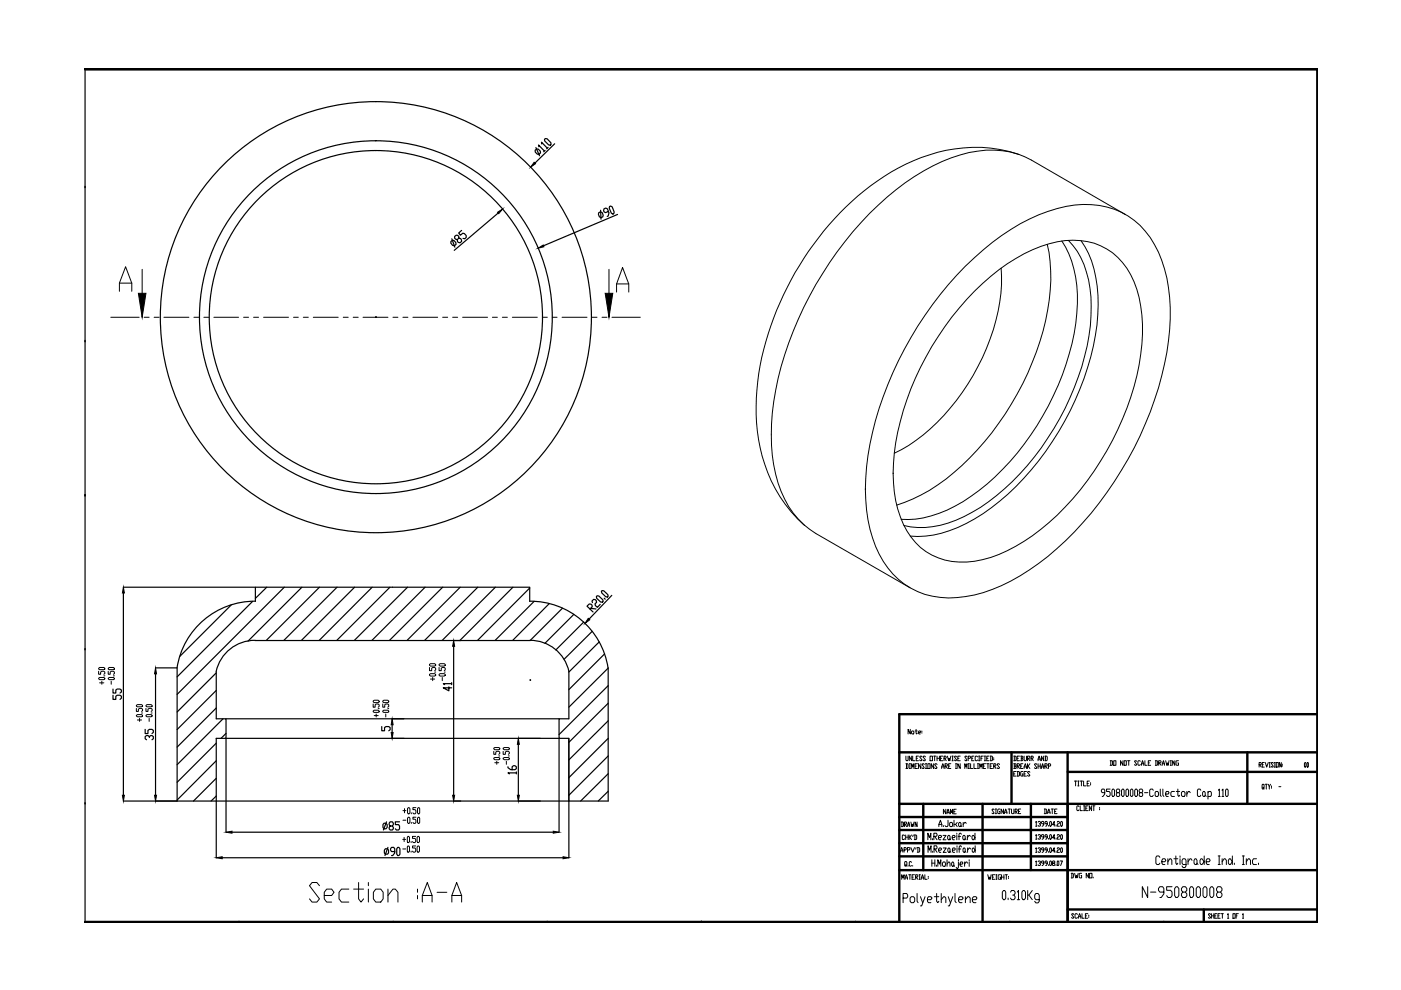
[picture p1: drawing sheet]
<svg xmlns="http://www.w3.org/2000/svg" width="297mm" height="210mm" viewBox="0 0 297 210" stroke-linecap="round" stroke-linejoin="round" font-family="sans-serif">
<!-- layer: 0 -->
<g fill="none" stroke="#000" stroke-width=".25">
<path d="M18 14.6v181M113.5 31.9l.2-.3h.4l.5 .4v.4l-.3 .3h-.4l-.4-.4zM113.6 31.3l.8 1.7M114.3 31.1l-.1-.4 1.2 1.3M114.9 30.5l-.1-.4 1.2 1.3M115.4 29.5l.2-.1h.4l.8 .9v.3l-.5 .1-.8-.8zM115.6 31.9l-.3 .3M116.2 31.2l-.3 .3M117.6 30.5l-4.2 4.1M95.6 51.2l.3-.3 .4 .1 .3 .4 .1 .4-.3 .3-.4-.1-.4-.4zM95.8 50.6l.6 1.8M97.3 50.5l.4 .1 .2 .6-.4 .3-.3-.1-.3-.6 .4-.3v-.3l-.2-.3h-.4l-.3 .2v.4l.5 .3"/>
<path d="M97.9 48.9l-.7 .5 .4 .5 .5-.5 .4 .1 .3 .5v.3l-.2 .3-.4-.1M105.6 45.2l-9.3 7.9M127 45.1l.3-.2 .4 .2 .2 .5-.1 .4-.4 .1-.3-.1-.2-.6zM127.3 44.6l.1 1.9M129 44.8l-.6 .3-.3-.2v-.6l.3-.2 .4 .2 .3 .8-.2 .7-.2 .1M129.2 43.8l.3-.1 .3 .2 .4 1.1-.1 .3-.1 .1-.4-.2-.4-1.1zM130.9 45.5l-15.7 6.6M79.6 67.3h.2M79.7 67.2v.1M26.2 124.5h27.9M26.2 125.7v42.9M49.1 128.2l-11 11"/>
<path d="M53.6 127.5l-16.1 16M54.1 135.8h58.3M54.1 135.8a8.4 8.4 0 0 0-8.3 6.5M54.1 127.5v-3h58.2v3M54.2 127.5a16.7 16.7 0 0 0-16.7 14.1M56.6 124.5l-2.5 2.4M60.3 124.5l-22.8 22.7M64 124.5l-11.4 11.4M67.7 124.5l-11.3 11.3M71.5 124.5l-11.3 11.3M75.2 124.5l-11.3 11.3M78.9 124.5l-11.3 11.3"/>
<path d="M82.7 124.5l-11.3 11.3M86.4 124.5l-11.3 11.3M90.1 124.5l-11.3 11.3M93.9 124.5l-11.3 11.3M96.2 137v31.6M97.6 124.5l-11.3 11.3M101.3 124.5l-11.3 11.3M105 124.5l-11.3 11.3M108.8 124.5l-11.3 11.3M112.3 127.5a16.7 16.7 0 0 1 16.6 14.1M112.3 124.7l-11.1 11.1M112.4 135.8a8.4 8.4 0 0 1 8.2 6.5"/>
<path d="M113.2 127.5l-8.3 8.3M116.5 128l-7.8 7.8M119.3 128.9l-6.9 6.9M121.7 130.3l-6.2 6.1M123.7 131.9l-5.8 5.9M125.1 129.1l.5-.4-.1-.4-.2-.2h-.4l-.4 .4 1.2 1.3M125.3 129l1.1 .1M125.6 133.9l-6 5.9M125.6 127.8l-.1-.4 .4-.3h.3l.3 .6-.3 .3v.4l.5 .4 .6-.7M126.4 126.4h.6l.8 .8 .1 .3-.2 .2-.4-.1-.8-.8zM127 136.1l-6.4 6.4M127.5 125.3h.5l.9 .8v.3l-.1 .2-.4-.1-.8-.8z"/>
<path d="M128.1 126.8l.2 .2M128.2 138.6l-7.6 7.6M129.7 126.2l-4.8 5.1M24 147.4v.9h.6v-.7l.2-.2h.6l.3 .2v.4l-.3 .3M24 146.1v.8h.6v-.6l.2-.2h.6l.3 .2v.4l-.3 .2M30.8 154.6v.9h.6v-.6l.3-.3h.5l.3 .3v.4l-.3 .2M31.7 156.4v-.2l-.3-.2-.6 .2v.4l.3 .2M31.7 156.2l.3-.2 .5 .2v.4l-.3 .2M33 141.6h4.5v28.2M33 142.9v25.7M45.8 142.4v10h2.1v4.1h-2.1v13.3M45.8 142.7l-8.3 8.3"/>
<path d="M45.8 146.4l-8.3 8.3M45.8 150.1l-8.3 8.3M45.8 157.6l-8.3 8.3M47.3 152.4l-9.8 9.7M47.9 155.5l-1 1M47.9 156.5h70.6M47.9 152.4h70.6M47.9 156.6v19.8M80.9 154.1v.8h.6v-.6l.3-.2h.6l.3 .2v.4l-.3 .2M83.1 153.7v1.6M95.2 145.6v.9l-1.2-.7h1.8M95.8 144.9h-1.8l.3 .3"/>
<path d="M95.8 144.7v.5M109.9 157.8v10.8M112.4 144.2h.1M112.4 144.1v.2M118.5 156.6v19.8M120.6 142.4v10h-2.1v4.1h2.1v13.3v-13.3M120.6 149.9l8.3-8.3v28.2h-102.7M128.9 145.4l-10.4 10.3M128.9 149.1l-8.3 8.3M128.9 152.8l-8.3 8.3M128.9 156.5l-8.3 8.4M45.8 161.3l-8.3 8.3"/>
<path d="M45.8 165l-4.8 4.8M45.8 168.8l-1.1 1M45.8 169.9v12M49.2 176.4h68.1M81.4 174.5h.4l.3 .3v.6l-.3 .3h-.4l-.2-.3v-.6zM81.7 180h.5l.2 .3v.5l-.2 .3h-.5l-.2-.3v-.5zM82 174.2l-.7 1.8M82.3 179.7l-.7 1.7M82.7 175.1l-.2-.3 .2-.6h.5l.2 .3-.2 .6h-.5l-.2 .3v.3l.2 .3h.5l.2-.3-.2-.6M84.3 179.7h.3l.2 .3v1.1l-.2 .3h-.3l-.2-.3v-1.1zM84.7 174.2h-.9v.6h.7l.2 .3v.6l-.2 .3h-.5l-.2-.3M107.7 162.6v.2l.6 .4h.9l.3-.2v-.4l-.6-.3-.3 .3v.6"/>
<path d="M109.5 163.9h-1.8l.3 .2M109.5 163.7v.4M120.6 169.9v12M128.9 160.3l-8.3 8.3M128.9 164l-5.8 5.8M128.9 167.8l-2.1 2M47.1 181.9h72.3M83.7 180.6h-.7l-.2-.3 .2-.6h.5l.2 .3v.8l-.4 .6h-.3"/>
<circle cx="79.7" cy="67.3" r="35.3"/>
<circle cx="79.7" cy="67.3" r="45.7"/>
<circle cx="79.7" cy="67.3" r="37.4"/>
</g>
<g fill="none" stroke="#000" stroke-width=".21">
<path d="M216 32.8a31.4 31.4 0 0 0-23.9 2 57.9 57.9 0 0 0-25.2 26.1 54.4 54.4 0 0 0-6.3 30.5 31 31 0 0 0 10 20M30.1 57.1v10.2M129.1 57.1v10.2M204.7 56.4a45.5 45.5 0 0 1 19.4-12.2 17.8 17.8 0 0 1 17.6 3.6 23.5 23.5 0 0 1 6.3 15.3 56.9 56.9 0 0 1-5.2 26.8 72.9 72.9 0 0 1-22.6 29.6 34.5 34.5 0 0 1-17.3 7.2 16.4 16.4 0 0 1-17.3-10.9 38.9 38.9 0 0 1-1.2-21.7 76.1 76.1 0 0 1 20.3-37.7zM212.3 56.9a38.7 38.7 0 0 1-5 20.8 42.7 42.7 0 0 1-16.2 17.6l-1.5 .8M222 51.8a40.7 40.7 0 0 1-2.3 22.9 61.8 61.8 0 0 1-19.2 26.9 34.5 34.5 0 0 1-10.4 5.5M225.1 51.1a23.4 23.4 0 0 1 3.2 15.3 56.5 56.5 0 0 1-14.1 31.4 40.5 40.5 0 0 1-15.1 11 18.6 18.6 0 0 1-8 1.3M226.5 51a18.3 18.3 0 0 1 4.8 12 45.5 45.5 0 0 1-4.5 21.4 52.8 52.8 0 0 1-20.6 24.2 19.8 19.8 0 0 1-14.6 2.8M229.2 51a22.9 22.9 0 0 1 3.6 13.6 55.4 55.4 0 0 1-8.3 26.9 51.7 51.7 0 0 1-19.6 19.5 21.7 21.7 0 0 1-11.9 2.7M238.6 45.5l-19.9-11.5a18.9 18.9 0 0 0-15.1-1.1 46.7 46.7 0 0 0-19.2 12.4 75.6 75.6 0 0 0-20.4 39.9 37.8 37.8 0 0 0 1.6 19 18.1 18.1 0 0 0 7.4 8.9l20 11.5M23.5 67.3h6M25.3 61.8v-1.8l1.3-3.4 1.3 3.4v1.8"/>
<path d="M25.3 60h2.6M30.6 67.3h1M32.7 67.3h1M34.8 67.3h5.2M41.1 67.3h1.1M43.2 67.3h1.1M45.3 67.3h5.3M51.6 67.3h1.1M53.8 67.3h1M55.9 67.3h5.3M62.2 67.3h1M64.3 67.3h1.1"/>
<path d="M66.4 67.3h5.3M72.8 67.3h1M74.9 67.3h1M77 67.3h5.3M83.3 67.3h1.1M85.4 67.3h1.1M87.5 67.3h5.3M93.9 67.3h1M96 67.3h1M98.1 67.3h5.3M104.4 67.3h1.1M106.5 67.3h1.1"/>
<path d="M108.6 67.3h5.3M115 67.3h1M117.1 67.3h1M119.2 67.3h5.3M125.5 67.3h1.1M127.6 67.3h1.1M129.8 67.3h6M130.7 61.9v-1.7l1.3-3.5 1.3 3.5v1.7M130.7 60.2h2.6M206.6 61.7a36.2 36.2 0 0 1 17.6-10.4 13.9 13.9 0 0 1 16.8 10.1 36.7 36.7 0 0 1-.5 20.5 60.7 60.7 0 0 1-21.6 31.7 27.3 27.3 0 0 1-13.9 5.6 13.5 13.5 0 0 1-14.1-9.6 34 34 0 0 1 0-20.2 62.5 62.5 0 0 1 15.7-27.7zM20.9 143.8l.2-.2h.9l.2 .3-.2 .2h-.9zM20.9 142.3v.7h.4v-.5l.3-.2h.4l.2 .2v.3l-.2 .2"/>
<path d="M20.9 141.7l.2-.2h.9l.2 .4-1.1 .1zM21.1 144.8h.9M21.6 144.4v.7M22 143.3h.2M22.9 143.8l.3-.2h.8l.3 .3-.3 .2h-.8zM22.9 142.3v.7h.5v-.5l.2-.2h.4l.3 .2v.3l-.3 .2M22.9 141.7l.3-.2h.8l.3 .4-1.1 .1zM23.6 144.4v.7M24 143.3h.3M28.9 151.7l.2-.2h.9l.2 .3-.2 .2h-.9zM28.9 150.2v.6h.4v-.4l.7-.2 .2 .2v.3l-.2 .1M28.9 149.6l.2-.2h.9l.2 .3-1.1 .2z"/>
<path d="M29.1 152.7h.9M29.6 152.3v.7M30 151.2h.2M30.9 151.7l.3-.2h.8l.3 .3-.3 .2h-.8zM30.9 150.2v.6h.5v-.4l.6-.2 .3 .2v.3l-.3 .1M30.9 149.6l.3-.2h.8l.3 .3-1.1 .2zM31.6 152.3v.7M32 151.2h.3M79.1 150.7l.2-.1h.9l.2 .3-1.1 .1zM79.1 149.3v.6h.4v-.5l.3-.1h.4l.2 .1v.4l-.2 .1M79.1 148.6l.2-.1h.9l.2 .3-.2 .2h-.9zM79.3 151.7h.9"/>
<path d="M79.8 151.4v.6M80.2 150.2h.2M81.2 150.7l.2-.1h.8l.2 .3-1 .1zM81.2 149.3v.6h.4v-.5l.2-.1h.4l.2 .1v.4l-.2 .1M81.2 148.6l.2-.1h.8l.2 .3-.2 .2h-.8zM81.8 151.4v.6M82.2 150.2h.2M91.1 143l.2-.2h.9l.2 .4-.2 .1h-.9zM91.1 141.5v.7h.4v-.5l.2-.2h.5l.2 .2v.3l-.2 .2M91.1 140.9l.2-.2h.9l.2 .4-.2 .1h-.9zM91.3 144h.9M91.7 143.6v.7"/>
<path d="M92.2 142.5h.2M93.1 143l.2-.2h.9l.2 .4-.2 .1h-.9zM93.1 141.5v.7h.5v-.5l.2-.2h.4l.2 .2v.3l-.2 .2M93.1 140.9l.2-.2h.9l.2 .4-.2 .1h-.9zM93.8 143.6v.7M94.2 142.5h.2M104.7 159.3v.6h.4v-.4l.2-.2h.4l.3 .2v.3l-.3 .1M104.7 158.6l1-.1 .3 .3-.3 .2h-.8zM106.7 159.3v.6h.4v-.4l.3-.2h.4l.2 .2v.3l-.2 .1M106.7 158.6l1.1-.1 .2 .3-.2 .2h-.9zM193 154.6v1l-.5-1v1M193.4 155l.4 .2-.2 .4-.3-.2z"/>
<path d="M194 155h.5M194.2 154.6v.8l.2 .2 .1-.2M194.7 155.3h.4v-.3l-.4 .2 .2 .4h.2M195.5 155v.2M195.5 155.3v.1M85.4 178h.6M85.4 171.9h.7M85.4 173.9h.7M85.7 177.5v.9M85.8 171.5v.8M86.5 177.3l.3 .2v.9l-.1 .2-.3-.2zM86.5 179.4l.3 .2v.9l-.1 .2-.3-.2z"/>
<path d="M86.6 171.2l.3 .3v.8l-.2 .3-.3-.3v-.8zM86.6 173.3l.3 .2v.9l-.2 .2-.3-.2v-.9zM87.2 178.4v.2M87.2 172.3v.3M87.2 174.4v.2M88.1 177.3h-.6v.5h.5l.1 .2v.4l-.1 .2h-.4l-.1-.2M88.1 179.4h-.6v.4h.5l.1 .2v.5l-.1 .2h-.4l-.1-.2M88.2 171.2h-.7v.5h.5l.2 .2v.4l-.2 .3h-.3l-.2-.3M88.2 173.3h-.7v.4h.5l.2 .2v.5l-.2 .2h-.3l-.2-.2M88.6 177.3l.3 .2v.9l-.1 .2-.4-.2v-.9zM88.6 179.4l.3 .2v.9l-.1 .2-.4-.2v-.9zM88.7 171.2l.3 .3-.1 1.1-.4-.3v-.8z"/>
<path d="M88.7 173.3l.3 .2-.1 1.1-.4-.2v-.9zM104.7 160.7l1-.1 .3 .3-.3 .2h-.8zM104.9 161.7h.8M105.3 161.4v.7M105.7 160.3h.3M106.7 160.7l1.1-.1 .2 .3-.2 .2h-.9zM107.4 161.4v.7M107.8 160.3h.2M191.1 174.3h.3l.2 .2v.6l-.2 .2h-.3M191.2 174.3v1M191.8 174.8h.3l.1-.2-.1-.3h-.3v1M191.8 177.2l-.2-.2h-.2l-.1 .2 .1 .8 .4-.2"/>
<path d="M191.9 174.8l.3 .5M192 177v1M192 177.5h.5M192.1 160.3l.1 1 .3-.2v-.8M192.1 161.9h.3l.1 .2v.7l-.1 .1h-.3M192.2 161.9v1M192.4 175.3l.3-1 .2 1M192.4 174.9h.5M192.5 177v1M192.7 177v1M192.8 161.9h.2M192.8 162.9h.2"/>
<path d="M192.9 177.5l.4 .5M192.9 161.9v1M193.1 174.3l.2 1 .2-.5v.5l.3-1M193.1 179.7l.4 1 .4-1M193.3 177l-.6 .5M193.3 160.3v1l-.5-1v1M193.3 162.9v-1l.2 .7 .3-.7v1M193.5 160.3v1h.5M193.6 177l-.1 .4M193.8 177h.4l.2 .2v.6l-.2 .2h-.4M194 177v1M194 162.4h.3"/>
<path d="M194.2 179.7l-.1 .3M194.3 160.8h.2M194.4 174.3v1l-.4-1v1M194.5 179.7h.4l.1 .2v.6l-.1 .2h-.4M194.5 161.9h-.5v1h.5M194.6 179.7v1M194.7 160.3h-.4v1h.4M195.2 161.9v1l-.5-1v1M195.5 160.5l-.1-.2-.4 .2 .5 .6-.1 .2-.4-.2M196 162.1l-.2-.2-.3 .2 .5 .7-.2 .1-.3-.1M196.2 160.5l-.1-.2-.4 .2 .5 .6-.1 .2-.4-.2M196.2 161.9h.3"/>
<path d="M196.2 162.9h.3M196.3 161.9v1M196.7 161.9h.5v1h-.5zM196.7 178.1v-1.4l.4 .9 .3-.9v1.4M197.2 160.3h.5v1h-.5zM197.7 177.8v.3M198 161.9v1l-.6-1v1M198 160.3h.4M198 177.3h.5l.2-.2-.2-.4h-.5v1.4M198.2 160.3v1M198.2 177.3l.5 .8M198.7 162.1l-.2-.2-.3 .2 .5 .7-.2 .1-.3-.1"/>
<path d="M198.7 160.8h.5M198.7 160.3v1M199 177.6h.5l.1-.3-.1-.2h-.4l-.1 .2v.5l.1 .3h.4M199.1 175.3v-.5l.3-.9 .3 1.4M199.1 174.8h.6M199.2 160.3v1M199.4 160.8h.2M199.6 162.9l.3-1 .3 1M199.6 162.6h.6M199.9 160.3h-.5v1h.5M199.9 177.1h.7l-.7 1h.7M200 179.8h.6l-.6 .9h.6"/>
<path d="M200 175v.3M200.2 160.8l.4-.1-.1-.4h-.3v1M200.3 160.8l.3 .5M200.4 162.4h.3l.2-.1-.2-.4h-.3v1M200.5 162.4l.4 .5M200.5 171.6v1l-.5-1v1M200.8 172.6l.2-1 .3 1M200.8 172.3h.5M200.9 160.3l.2 1 .2-.5 .1 .5 .2-1M201 173.9v1.1l-.2 .3h-.3l-.1-.3M201.1 177.1l.3 .2v.5l-.1 .3-.4-.3v-.5zM201.1 179.8l.3 .2v.5l-.1 .2-.3-.2v-.5z"/>
<path d="M201.1 162.4h.3M201.4 177.8l.1 .3M201.5 174.4h.3l.2 .2v.4l-.2 .3h-.3l-.2-.3zM201.5 172.6v-1l.3 .7 .2-.7v1M201.6 161.9h-.5v1h.5M201.8 161.3h.3M201.8 160.3h.3M201.9 177.6h.5l.1-.3-.1-.2h-.3l-.2 .2v.5l.2 .3h.3M202 160.3v1M202.2 172.1h.3M202.3 173.9v1.4M202.6 161.9h.2"/>
<path d="M202.6 162.9h.2M202.6 174.8l.3 .5M202.7 161.9v1M202.7 171.6h-.5v1h.5M202.8 160.5l-.1-.2-.3 .2 .4 .6-.1 .2-.3-.2M202.9 176.7v.2M202.9 177.1v1M202.9 179.3v.3M202.9 179.8v.9M202.9 174.4l-.3 .4h-.3M203.1 160.8h.2M203.2 177.3h.5"/>
<path d="M203.4 174.4l.4 .2v.4l-.2 .3-.4-.3v-.4zM203.6 160.3h-.5v1h.5M203.6 161.9v1l-.5-1v1M203.8 175l.1 .3M203.8 176.9l-.1-.2-.4 .2v1.2M203.8 179.6l-.1-.3-.3 .3v1.1M204.2 174.4v.9M204.3 177.1l.3 .2v.5l-.1 .3-.4-.3v-.5zM204.3 179.8l.3 .2-.1 .7-.3-.2v-.5zM204.6 162.9v-1l.2 .7 .2-.7v1M204.6 177.8l.2 .3M204.9 174.6l-.3-.2-.4 .4"/>
<path d="M205 160.5l-.1-.2-.3 .2 .4 .6-.1 .2-.3-.2M205.1 177.1v1M205.1 179.8v.9M205.3 160.8l.5-.1-.1-.4h-.4v1M205.3 161.9h.2M205.3 162.9h.2M205.4 161.9v1M205.7 177.3l-.3-.2-.3 .5M205.8 161.9v1h.4M206 160.8h.2M206.2 177.1h.2l.3 .5-.3 .5-.3-.3v-.5zM206.3 179.8l.5 .5-.4 .4-.3-.2v-.5z"/>
<path d="M206.5 160.3h-.5v1h.5M206.5 161.9v1h.5M206.7 176.7v1.4M206.8 179.3v1.4M207.3 160.5l-.2-.2-.3 .2 .1 .8 .4-.2M207.3 161.9h.2M207.3 162.9h.2M207.3 161.9v1M207.5 161.3h.2M207.5 160.3h.2M207.6 160.3v1M207.7 162.9v-1l.3 .7 .2-.7v1"/>
<path d="M208 160.8h.2M208.5 160.3h-.5v1M208.5 162.4h.2M208.7 161.3h.3M208.7 160.3h.3M208.8 160.3v1M209 161.9h-.5v1h.5M209.2 160.8h.3M209.2 161.9h.5M209.5 161.9v1M209.7 160.3h-.5v1h.5M209.9 160.3h.4l.1 .2v.6l-.1 .2h-.4"/>
<path d="M209.9 162.4h.3M210.1 160.3v1M210.4 161.9h-.5v1h.5M210.7 162.4h.3l.2-.1-.2-.4h-.3v1M210.7 160.7v.1M210.7 161v.1M210.8 171.7l-.1-.2-.4 .2 .5 .7-.1 .1-.4-.1M210.8 162.4l.4 .5M211 172.5h.3M211 171.5h.3M211.2 171.5v1M211.9 162.1l-.1-.2-.4 .2 .5 .7-.1 .1-.4-.1"/>
<path d="M212 171.5h-.3l-.2 .2 .2 .8h.3v-.5h-.1M212.8 171.5v1l-.5-1v1M213 172.5l.2-1 .3 1M213 172.2h.5M213.7 171.5h.5M214 171.5v1M214.5 171.5v.9l.1 .1 .4-.1v-.9M214.9 160.3h.4l.1 .2v.6l-.1 .2h-.4M214.9 161.9h.4l.1 .2-.1 .3M214.9 164.1h.3M215.1 162.4h.2l.1 .4-.1 .1h-.4M215.1 160.3v1"/>
<path d="M215.1 161.9v1M215.2 172h.4l.1-.1-.1-.4h-.4v1M215.3 172l.4 .5M215.4 163.6h-.5v.9h.5M215.6 162.4h.4l.2-.1-.2-.4h-.4v1M215.6 163.6h.4l.2 .1v.7l-.2 .1h-.4M215.6 160.8h.3M215.8 162.4l.4 .5M215.8 163.6v.9M215.9 172h.3M216.2 160.3h-.6v1h.6M216.4 160.3h.3l.2 .2-.2 .3"/>
<path d="M216.4 171.5h-.5v1h.5M216.4 162.4h.2M216.5 160.8h.2l.2 .3-.2 .2h-.3M216.5 160.3v1M216.9 161.9h-.5v1h.5M216.9 163.6h-.4l-.1 .1 .1 .8h.4v-.4h-.2M217.1 160.3l.2 1 .3-.2v-.8M217.1 162.9l.3-1 .2 1M217.1 162.6h.5M217.1 164.1h.3M217.6 163.6h-.5v.9h.5M217.8 160.8l.6-.1-.2-.4h-.4v1"/>
<path d="M217.8 161.9v1M218 160.8l.4 .5M218 162.4l.4 .5M218.4 161.9l-.6 .5M218.4 163.7l-.4-.1-.2 .1 .6 .7-.2 .1-.4-.1M218.6 160.8l.5-.1-.2-.4h-.3v1M218.7 160.8l.4 .5M219.6 174.3l.1-.1v1M219.6 177.1l.1-.1v.9M219.6 179.9l.1-.2v1M219.6 175.2h.2M219.6 177.9h.2"/>
<path d="M219.8 162.1l-.1-.2-.4 .2 .5 .7-.1 .1-.4-.1M220.1 161.3l.2-1 .3 1M220.1 174.3l.4-.1 .1 .3-.3 .2M220.1 177.1l.4-.1 .1 .3-.3 .2M220.1 179.9l.4-.2 .1 .3-.3 .2M220.1 162.4h.5M220.1 161h.5M220.1 161.9v1M220.5 174.7l.1 .1-.1 .4-.4-.2M220.5 177.5l.1 .1-.1 .3-.4-.1M220.6 161.9v1M220.8 162.9l.3-1 .2 1"/>
<path d="M220.8 162.6h.5M221.3 160.3v1l-.5-1v1M221.3 174.7h-.4l-.1-.2 .1-.3 .4 .1v.5l-.4 .4M221.3 177.5h-.4l-.1-.2 .1-.3 .4 .1v.5l-.4 .3M221.4 171.5h.4l.1 .2v.7l-.5 .1M221.5 160.3h.4l.1 .2v.6l-.1 .2h-.4M221.5 162.4h.4l.1-.1-.1-.4h-.4v1M221.5 171.5v1M221.7 160.3v1M221.7 162.4l.3 .5M222 174.7h-.3l-.1-.2 .1-.3 .3 .1v.5l-.3 .4M222 177.5h-.3l-.1-.2 .1-.3 .3 .1v.5l-.3 .3"/>
<path d="M222.1 172.5l.3-1 .2 1M222.1 172.2h.5M222.3 162.4h.3l.2-.1-.2-.4h-.3v1M222.3 175v.2M222.3 177.8v.1M222.7 174.2l.2 .1-.1 .9-.3-.2zM222.7 177l.2 .1-.1 .8-.3-.1zM222.7 179.7l.2 .2-.1 .8-.3-.1zM222.9 171.5h.5M223.1 171.5v1M223.6 172h.3M223.6 174.8h-.5l.4-.6v1"/>
<path d="M223.6 177.6h-.5l.4-.6v.9M223.9 175v.2M223.9 177.8v.1M224.1 171.5h-.5v1h.5M224.2 174.3v-.1l.4 .1-.1 .4h-.3v.1v.4h.4M224.2 177.1v-.1l.4 .1-.1 .4h-.3v.1v.3h.4M224.2 179.9v-.2l.4 .2-.1 .3h-.3v.2v.3h.4M225 174.2l.3 .1-.2 .9-.2-.2zM225 177l.3 .1-.2 .8-.2-.1zM225 179.7l.3 .2-.2 .8-.2-.1zM227.8 165.6h.5M228 165.6v1"/>
<path d="M228.5 165.6h.3M228.5 166.6h.3M228.6 165.6v1M228.8 171l-.2-.1-.3 .1v.7l.1 .2 .4-.2M229 170.9v1h.5M229 165.6h.5M229.3 165.6v1M229.7 165.6v1h.6M229.7 170.9h.3M229.7 171.9h.3M229.9 170.9v1M230.2 171.4h.3"/>
<path d="M230.5 166.1h.3M230.7 170.9h-.5v1h.5M231 165.6h-.5v1h.5M231.2 165.9v.2M231.2 166.3v.2M231.4 170.9v1l-.4-1v1M231.7 170.9h.5M231.9 170.9v1M233.1 171.2v.2M233.1 171.5v.2M234.2 168.1h-.5l-.2-.3 .2-.5h.4l.1 .3v.8l-.4 .5h-.1M235.4 161.3l.5 .1v.7l-.1 .2h-.4"/>
<path d="M235.4 167.3h-.8v.5h.6l.2 .3v.5l-.2 .3h-.4l-.2-.3M235.5 161.3v1M235.9 167.3l.4 .3v1l-.2 .3-.3-.3v-1zM236.1 161.3h.5v1h-.5zM236.9 168.1l-.2-.5 .2-.3h.3l.2 .5-.2 .3h-.3l-.2 .3 .2 .5h.3l.2-.3-.2-.5M238 167.3l.3 .3v1l-.1 .3-.4-.3v-1zM238.1 161.3v1l-.5-1v1M238.3 161.3h.5v1h-.5zM238.9 167.3l.4 .3v1l-.2 .3-.4-.3v-1zM239.1 161.3h.5M239.3 161.3v1M239.9 167.3l.3 .3v1l-.2 .3-.4-.3v-1z"/>
<path d="M240.8 167.3l.4 .3v1l-.2 .3-.4-.3v-1zM241 161.4l-.1-.1-.4 .1 .5 .7-.1 .2-.4-.2M241.7 168.1l-.2-.5 .2-.3h.4l.2 .5-.2 .3h-.4l-.2 .3 .2 .5h.4l.2-.3-.2-.5M241.8 161.4l-.2-.1-.3 .1 .1 .9 .4-.2M242 162.3l.2-1 .3 1M242 161.9h.5M242.7 168.1h.7M242.7 161.3v1h.5M243.5 161.8h.2M244 161.3h-.5v1h.5M244.5 167.6l-.2-.3h-.3l-.2 .3v1l.2 .3h.3l.2-.3M244.9 161.3l.5 .1v.7l-.1 .2h-.4"/>
<path d="M245.1 167.8h.3l.2 .3v.5l-.2 .3h-.3l-.2-.3v-.5zM245.1 161.3v1M245.7 161.8h.3l.2-.4-.5-.1v1M245.8 161.8l.4 .5M246 167.3v1.3l.2 .3M246.4 162.3l.3-1 .2 1M246.4 161.9h.5M246.5 167.3v1.3l.3 .3M247.1 161.3l.3 1 .1-.5 .2 .5 .2-1M247.1 168.4h.6l.2-.3-.2-.3h-.4l-.2 .3v.5l.2 .3h.4M248.1 161.3h.3M248.1 162.3h.3"/>
<path d="M248.2 161.3v1M249 167.8h-.5l-.3 .3v.5l.3 .3h.5M249.1 161.3v1l-.5-1v1M249.4 167.8h.7M249.7 167.3v1.3l.2 .3 .2-.3M249.9 161.3l-.6 .1 .2 .9h.4v-.5h-.2M250.7 167.8h.3l.2 .3v.5l-.2 .3h-.3l-.2-.3v-.5zM251.6 167.8v1.1M252.3 168.1l-.1-.3h-.2l-.4 .6M254.6 167.6l-.2-.3h-.4l-.1 .3v1l.1 .3h.4l.2-.3M255.1 167.8h.3l.1 .3v.5l-.1 .3h-.3l-.1-.3v-.5zM255.5 168.6l.2 .3"/>
<path d="M256.1 168.1l.2-.3h.4l.1 .3v.5l-.1 .3h-.6M256.1 167.8v1.6M258.3 167.6l.2-.3v1.6M258.3 168.9h.4M259.1 167.6l.2-.3v1.6M259.1 168.9h.4M260 167.3h.2l.2 .3v1l-.2 .3h-.2l-.2-.3v-1zM267 162.1l.4-.1-.1-.3h-.3v.9M267.1 162.1l.3 .5M267.6 162.1h.2M267.8 167l.1 .1-.2 .2-.1-.8 .1-.2h.2l.1 1M268.1 161.7h-.5v.9h.5"/>
<path d="M268.2 166.3h.5M268.3 161.7l.3 .9 .3-.9M268.5 166.3v1M268.9 166.3l.2 1M269.1 162.6h.2M269.1 161.7h.2M269.2 161.7v.9M269.4 166.3l-.3 .5M269.6 166.6v.2M269.6 167v.1M270 161.8l-.1-.1h-.3l-.1 .1 .5 .7-.1 .1h-.3l-.1-.1M270.2 162.6h.2"/>
<path d="M270.2 161.7h.2M270.3 161.7v.9M270.6 161.7h.4v.9h-.4zM271.1 166.8h.5M271.7 161.7v.9l-.5-.9v.9M271.9 162v.1M271.9 162.3v.2M276.7 161.7l.2 .1-.1 .8-.2-.1zM277.2 161.7l.2 .1-.1 .8-.2-.1zM67.7 187.8l-.5-.7h-1l-.6 .7 2.1 2.8-.5 .7h-1l-.6-.7M68.7 189.9h1.6l.5-.7-.5-.7h-1l-.6 .7v1.4l.6 .7h1M74 188.5h-1.6l-.5 .7v1.4l.5 .7h1.6"/>
<path d="M75 188.5h2.1M76 187.1v3.5l.5 .7 .6-.7M78.1 187.1v.7M78.1 188.5v2.8M79.7 188.5h1l.5 .7v1.4l-.5 .7h-1l-.5-.7v-1.4zM82.3 189.9l1-1.4h.5l.6 .7v2.1M82.3 188.5v2.8M85.4 180h.6M87.2 180.5v.2M88.5 188.5v.7M88.5 189.9v.7M89.5 191.3v-1.4l1.1-2.8 1 2.8v1.4"/>
<path d="M89.5 189.9h2.1M92.7 189.2h2M95.8 191.3v-1.4l1-2.8 1.1 2.8v1.4M95.8 189.9h2.1M190.9 180.7l.3-1 .2 1M190.9 180.4h.5M191.2 186.4v-.9l.2 .6 .3-.6v.9M191.5 190.4h.7l.2-.3-.2-.7h-.7v2M191.7 180.2h.3l.2-.2-.2-.3h-.3v1M191.9 186.4l.3-.9 .2 .9M191.9 186.1h.5M192 183.3l.2 .2-.3 .1v-.9l.4 .1-.1 .7 .1 .1"/>
<path d="M192.4 180.2h.4l.1-.2-.1-.3h-.4v1M192.5 183.5v.1M192.7 185.5h.4M192.9 185.5v.9M193.2 190.1h.5l.2 .3v.7l-.2 .3h-.5l-.2-.3v-.7zM193.3 182.8l-.2-.1-.3 .1v.7l.1 .1 .4-.1M193.4 186h.2M193.5 183.5v.1M193.9 185.5h-.5v.9h.5M194.1 186h.4l.1-.2-.1-.3h-.4v.9M194.2 186l.4 .4M194.4 189.4v1.7l.2 .3"/>
<path d="M194.9 185.5h.2M194.9 186.4h.2M195 185.5v.9M195.2 190.1l.4 1.3M195.3 186.4l.3-.9 .2 .9M195.3 186.1h.5M196.1 185.5v.9h.5M196.1 190.1l-.7 2h-.2M196.6 190.8h.8l.2-.4-.2-.3h-.5l-.3 .3v.7l.3 .3h.5M196.8 180.7v-1.4l.3 1 .3-1v1.4M196.8 185.8v.2M196.8 186.1v.2"/>
<path d="M197.6 182.3v1.4M197.6 183h.6M197.7 180.5v.2M198 180h.5l.2-.2-.2-.5h-.5v1.4M198.1 190.1h1M198.2 182.3v1.4M198.2 180l.5 .7M198.5 183.4v.3M198.6 189.4v1.7l.2 .3 .3-.3M198.8 183.7v-1.4l.4 .9 .3-.9v1.4M199 180.3h.5l.1-.3-.1-.2h-.3l-.2 .2v.5l.2 .2h.3M199.6 190.8l.5-.7h.2l.2 .3v1"/>
<path d="M199.6 189.4v2M200 182.8h.3l.1 .2-.1 .7h-.3l-.2-.3zM200.8 183.2l.5-.4 .1 .2v.7M200.8 182.3v1.4M201 190.1l.5 1.3M201.4 180.5l.2 .2M201.9 180.3h.5l.2-.3-.2-.2h-.3l-.2 .2 .2 .7h.3M201.9 182.8l.3 .2-.1 .7-.3-.3zM202 190.1l-.7 2h-.3M202.2 183.4l.2 .3M202.5 189.4v1.7l.2 .3M203.2 182.8v1.1l-.2 .3-.3-.3"/>
<path d="M203.2 180h.5M203.2 182.3v.2M203.2 190.8h.8l.2-.4-.2-.3h-.5l-.3 .3v.7l.3 .3h.5M203.5 183.2h.5l.2-.2-.2-.2h-.3l-.2 .2 .2 .7h.3M204.5 182.8v.9M204.6 180.5l.2 .2M204.7 190.8l.5-.7h.2l.3 .3v1M204.7 190.1v1.3M205.1 183l-.3-.2-.3 .4M205.5 182.3v.2M205.5 182.8v.9M205.8 180l-.3-.2-.4 .5"/>
<path d="M206.2 190.8h.7l.2-.4-.2-.3h-.5l-.2 .3v.7l.2 .3h.5M209.4 185.5l.3 .9 .1-.4 .1 .4 .2-.9M210.4 186h.3M210.9 185.5h-.5v.9h.5M211.2 185.5h.2M211.2 186.4h.2M211.2 185.5v.9M212.1 185.5h-.3l-.2 .1 .2 .8h.3v-.4h-.1M212.3 186h.6M212.3 185.5v.9M212.8 188.8h.2l.2 .3v1.3l-.2 .4h-.2l-.3-.4v-1.3zM212.9 185.5v.9"/>
<path d="M213.1 185.5h.5M213.4 185.5v.9M213.7 190.4v.4M213.8 185.8v.2M213.8 186.1v.2M214.2 189.1l.3-.3h.5l.2 .3v.3l-.2 .4h-.3M215 189.8l.2 .3v.3l-.2 .4h-.5l-.3-.4M215.7 189.1l.2-.3v2M215.7 190.8h.5M216.9 188.8h.3l.2 .3v1.3l-.2 .4h-.3l-.2-.4v-1.3zM217.9 188.8v2M218.1 189.8l.8 1"/>
<path d="M218.9 188.8l-.8 1h-.2M219.6 182.7l.1-.2v1M219.6 180.7h.2M219.6 183.5h.2M220.1 182.7l.4-.2 .1 .3-.3 .2M220.3 190.8h-.7l-.2-.4v-.6l.2-.4h.5l.2 .4v1.3l-.2 .3h-.5l-.2-.3M220.5 180.2l.1 .2-.1 .3-.4-.1M220.5 183l.1 .2-.1 .3-.4-.2M221.3 180.2h-.4l-.1-.2 .1-.3 .4 .2v.5l-.4 .3M221.3 183h-.4l-.1-.2 .1-.3 .4 .2v.5l-.4 .3M222 180.2h-.3l-.1-.2 .1-.3 .3 .2v.5l-.3 .3M222 183h-.3l-.1-.2 .1-.3 .3 .2v.5l-.3 .3"/>
<path d="M222.3 180.6v.1M222.3 183.3v.2M222.7 182.5l.2 .2-.1 .8-.3-.2zM223.3 183l-.2-.3 .4-.2 .1 .3-.5 .4 .2 .3 .3-.2-.1-.3M223.6 180.4h-.5l.4-.7v1M223.9 180.6v.1M223.9 183.3v.2M224.2 182.5l.3 .2-.1 .8-.2-.2zM224.7 182.5h.6l-.4 1M227.1 185.2h.4l.1 .1v.7l-.1 .1h-.4M227.2 185.2v.9M227.7 193.9l-.2-.2-.3 .2 .5 .6-.2 .2-.3-.2"/>
<path d="M227.8 185.2l.3 .9 .1-.5 .1 .5 .3-.9M228.4 193.9l-.1-.2-.4 .2 .1 .8 .4-.2M228.6 194.7l.3-1 .3 1M228.6 194.4h.6M229.3 185.2h-.4l-.1 .1 .1 .8h.4v-.5h-.1M229.4 193.7v1h.5M230.1 194.2h.3M230.6 193.7h-.5v1h.5M230.8 185.2v.9l-.5-.9v.9M230.8 194v.2M230.8 194.4v.1M231 185.2h.5v.9h-.5z"/>
<path d="M231.8 186v.1M243.3 188v2.3l-1.1-2.3v2.3M243.9 189.1h1.2M245.9 181.8l-.2-.3h-.4l-.2 .3v1.2l.2 .3h.4l.2-.3M246.3 182.7h.7l.2-.3-.2-.3h-.5l-.2 .3v.6l.2 .3h.5M246.8 189.1h-.9l-.3-.3v-.4l.3-.4h.6l.3 .4v1.1l-.6 .8h-.3M247.6 182.7l.4-.6h.2l.3 .3v.9M247.6 182.1v1.2M248.5 188h-1.1v.8h.8l.3 .3v.8l-.3 .4h-.5l-.3-.4M248.9 182.1h.8M249.3 181.5v1.5l.2 .3 .2-.3M249.3 188h.3l.3 .4v1.5l-.3 .4h-.3l-.3-.4v-1.5z"/>
<path d="M250.2 181.5v.3M250.2 182.1v1.2M250.8 189.1l-.3-.3v-.4l.3-.4h.5l.3 .4v.4l-.3 .3h-.5l-.3 .4v.4l.3 .4h.5l.3-.4v-.4l-.3-.4M251.5 183.3h-.7l-.2-.3v-.6l.2-.3h.4l.3 .3v1.2l-.3 .3h-.4l-.2-.3M251.9 182.1v1.2M252.5 188h.3l.3 .4v1.5l-.3 .4h-.3l-.3-.4v-1.5zM252.7 182.4l-.2-.3h-.2l-.4 .6M253.4 182.1h.2l.2 .3v.6l-.2 .3h-.2l-.2-.3v-.6zM253.8 183l.2 .3M253.9 188h.3l.3 .4v1.5l-.3 .4h-.3l-.3-.4v-1.5zM254.6 182.1h.2l.5 .6-.5 .6h-.2l-.2-.3v-.6zM255.3 181.5v1.8"/>
<path d="M255.4 188h.3l.2 .4v1.5l-.2 .4h-.3l-.3-.4v-1.5zM255.7 182.7h.7l.2-.3-.2-.3h-.5l-.2 .3v.6l.2 .3h.5M256.7 193.9l-.2-.2-.3 .2 .5 .6-.2 .2-.3-.2M256.8 188h.2l.3 .4v1.5l-.3 .4h-.2l-.3-.4v-1.5zM256.9 194.2h.4M256.9 193.7v1M257.3 193.7v1M257.6 194.2h.2M258 193.7h-.4v1h.4M258.2 189.1l-.3-.3v-.4l.3-.4h.6l.3 .4v.4l-.3 .3h-.6l-.3 .4v.4l.3 .4h.6l.3-.4v-.4l-.3-.4M258.2 194.2h.3M258.3 181.5h.4"/>
<path d="M258.3 183.3h.4M258.5 181.5v1.8M258.7 193.7h-.5v1h.5M258.9 193.7h.5M259.1 182.7l.4-.6h.3l.2 .3v.9M259.1 182.1v1.2M259.2 193.7v1M260.3 193.9l.1-.2v1M260.3 194.7h.2M260.6 182.1h.3l.4 .6-.4 .6h-.3l-.2-.3v-.6zM261.3 181.5v1.8M261.4 193.7h.5v1h-.5z"/>
<path d="M261.7 183v.3M262.1 194.2h.2M262.6 193.7h-.5v1M263.4 181.5h.4M263.4 183.3h.4M263.4 193.9l.2-.2v1M263.4 194.7h.3M263.6 181.5v1.8M264.2 182.7l.5-.6h.2l.2 .3v.9M264.2 182.1v1.2M266.4 182.1h-.6l-.2 .3v.6l.2 .3h.6M266.8 183v.3"/>
</g>
<g fill="#000" stroke="#000" stroke-width=".21">
<path d="M113.2 34.4l.3 .3-1 .7zM105.5 45l1.1-.7-.9 1zM114.1 52.6l1.1-.7 .1 .4zM29.3 62.2h1.6l-.8 5.1zM128.3 62.2h1.6l-.8 5.1zM26.2 124.5l.2 1.2h-.4zM96.2 135.8l.2 1.2h-.4zM124.7 131.1l.4 .3-1.1 .8zM33 141.6l.2 1.3h-.4zM82.9 155.3h.5l-.3 1.2zM83.1 152.4l.3 1.3h-.5zM109.9 156.5l.2 1.3h-.4z"/>
<path d="M26 168.6h.4l-.2 1.2zM32.8 168.6h.4l-.2 1.2zM47.9 176.4l1.3-.2v.5zM96 168.6h.4l-.2 1.2zM109.7 168.6h.4l-.2 1.2zM117.3 176.2l1.2 .2-1.2 .3zM45.8 181.9l1.3-.2v.4zM119.4 181.7l1.2 .2-1.2 .2z"/>
</g>
<g fill="none" stroke="#000" stroke-width=".51">
<path d="M190.7 159.5h88.7M214.5 159.5v10.9M226.4 159.5v36.1M264.5 159.5v10.9M279.4 151.4h-88.7v44.1M190.7 170.4h88.7M190.7 178.8h35.7M190.7 176h35.7M190.7 173.2h35.7M195.7 170.4v14.1M208.3 170.4v25.1M218.6 170.4v14.1"/>
<path d="M226.4 163.7h53M190.7 184.5h88.7M190.7 181.6h35.7M226.4 192.8h53M255.2 192.8v2.8"/>
</g>
<path d="M18 14.6h261.4v181h-261.4" fill="none" stroke="#000" stroke-width=".72"/>
<g fill="#000">
<circle cx="50.7" cy="14.6" r=".17"/>
<circle cx="83.4" cy="14.6" r=".17"/>
<circle cx="116" cy="14.6" r=".17"/>
<circle cx="148.7" cy="14.6" r=".17"/>
<circle cx="181.4" cy="14.6" r=".17"/>
<circle cx="214.1" cy="14.6" r=".17"/>
<circle cx="246.8" cy="14.6" r=".17"/>
<circle cx="18" cy="39.8" r=".17"/>
<circle cx="279.4" cy="39.8" r=".17"/>
<circle cx="18" cy="72.4" r=".17"/>
<circle cx="279.4" cy="72.4" r=".17"/>
<circle cx="18" cy="105.1" r=".17"/>
<circle cx="279.4" cy="105.1" r=".17"/>
<circle cx="18" cy="137.8" r=".17"/>
<circle cx="279.4" cy="137.8" r=".17"/>
<circle cx="18" cy="170.4" r=".17"/>
<circle cx="279.4" cy="170.4" r=".17"/>
<circle cx="50.7" cy="195.6" r=".17"/>
<circle cx="83.4" cy="195.6" r=".17"/>
<circle cx="116" cy="195.6" r=".17"/>
<circle cx="148.7" cy="195.6" r=".17"/>
<circle cx="181.4" cy="195.6" r=".17"/>
<circle cx="214.1" cy="195.6" r=".17"/>
<circle cx="246.8" cy="195.6" r=".17"/>
</g>
</svg>
